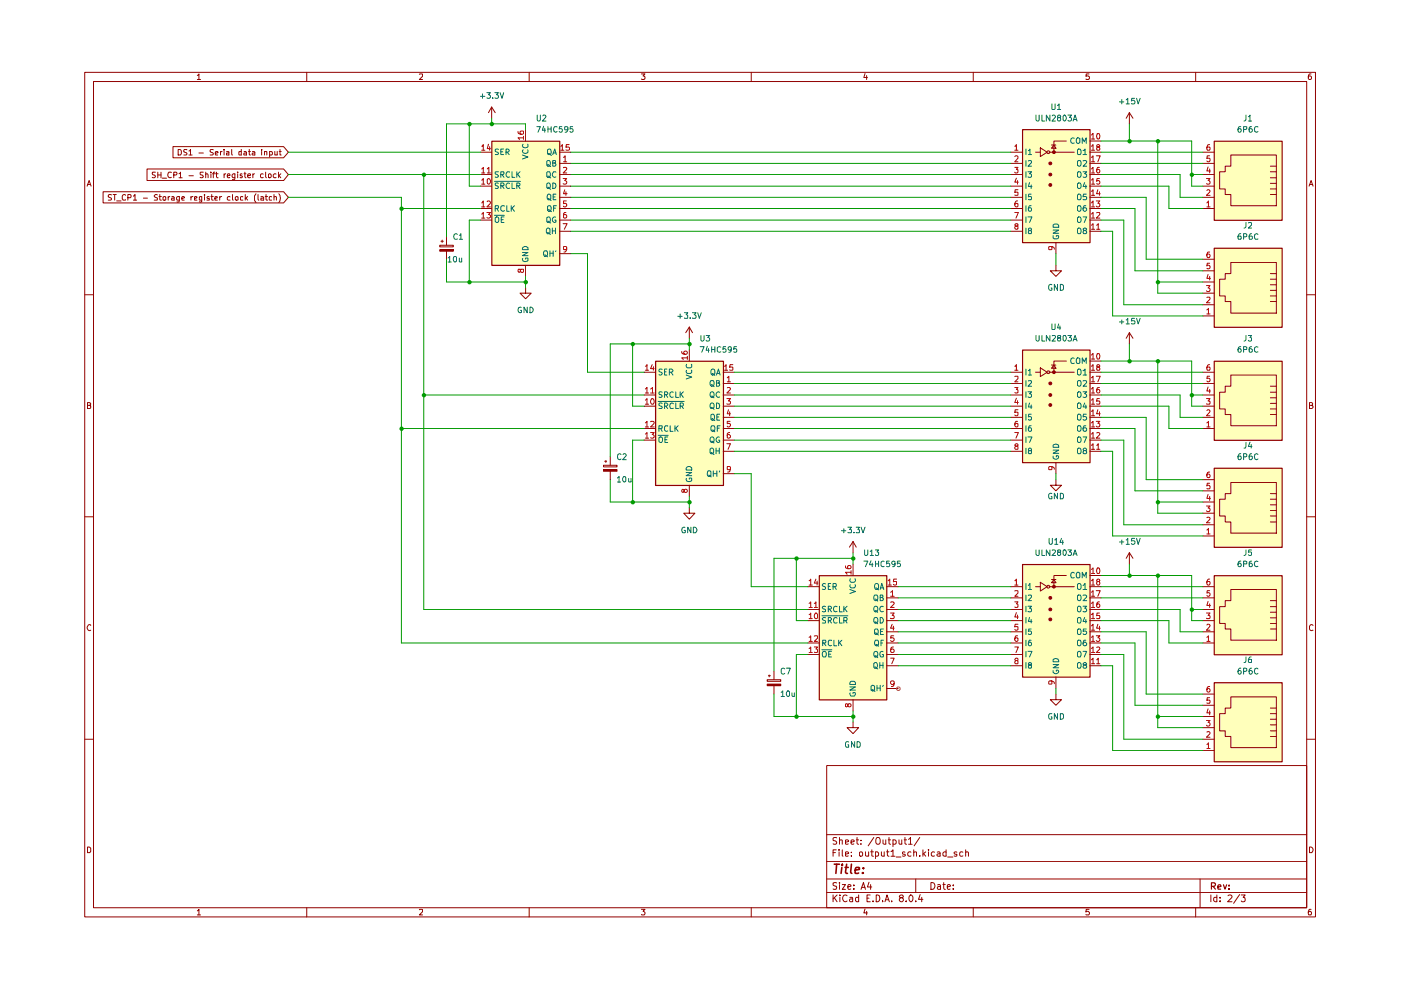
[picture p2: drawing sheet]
<svg xmlns="http://www.w3.org/2000/svg" width="297mm" height="210mm" viewBox="0 0 297 210" stroke-linecap="round" stroke-linejoin="round" font-family="sans-serif">
<g fill="none" stroke="#910000" stroke-width=".21">
<path d="M18 15.3h260.9v179.1h-260.9zM19.8 17.3h257.2v175.2h-257.2zM41.8 16l.4-.3v1.2M41.8 16.9h.7M65 15.3v2M88.9 15.8h.7v.4l-.7 .7h.7M112.2 15.3v2M136 15.7h.8l-.5 .4 .5 .3-.1 .4h-.7M159.3 15.3v2M183.4 15.6l-.3 .8h.8M183.7 16v.9M206.3 15.3v2"/>
<path d="M230.9 15.7h-.6l-.1 .5h.7v.6h-.7M253.5 15.3v2M278 15.7l-.4 .1-.2 .8a.35 .35 0 0 0 .3 .3 .35 .35 0 0 0 .4-.3v-.2a.35 .35 0 0 0-.4-.3 .35 .35 0 0 0-.3 .3M18.5 39.5l.4-1.2 .4 1.2M18.6 39.1h.5M277.6 39.5l.4-1.2 .4 1.2M277.7 39.1h.6M18 62.5h1.8M277 62.5h1.9M18.6 86l.5-.1v-.5h-.5v1.2h.5l.1-.1v-.5h-.2M277.6 86l.6-.1v-.5h-.6v1.2h.5l.3-.4-.3-.2M18 109.6h1.8"/>
<path d="M277 109.6h1.9M19.2 132.6v-.1a.54 .54 0 0 0-.6 .1 .54 .54 0 0 0-.1 .6l.2 .4h.5M278.4 132.6l-.1-.1a.42 .42 0 0 0-.7 .3l.1 .7 .3 .2 .4-.1M18 156.7h1.8M277 156.7h1.9M18.6 179.6h.3l.3 .2v.7l-.1 .3h-.5zM175.3 162.3h101.7v30.2h-101.7zM175.3 177h101.7M177.4 177.6h-.5l-.3 .1v.5l.7 .2 .1 .2-.3 .4-.5-.1M178 178.2l.2-.1 .4 .1v.8M178 177.6v1.4M179.3 178.6l.6-.2-.1-.2h-.5v.7h.5"/>
<path d="M180.4 178.6l.7-.2-.1-.2-.4-.1-.2 .1v.6l.2 .2 .4-.1M181.5 178.1h.5M181.7 177.6v1.2l.3 .2M182.6 178.9v.1M182.6 178.2h.1M185.3 177.6l-1.2 1.7M185.9 177.6h.4l.2 .2a1.02 1.02 0 0 1 0 1.1l-.2 .1a.46 .46 0 0 1-.6-.4zM187.2 178.1v.7l.3 .2 .3-.1M187.8 178.1v.9M188.3 178.1h.5M188.5 177.6v1.2l.3 .2M189.3 178.2l.5-.1 .2 .2-.1 .6h-.6"/>
<path d="M189.3 178.1v1.4M190.6 178.1v.7l.2 .2 .4-.1M191.2 178.1v.9M191.7 178.1h.5M191.9 177.6v1.2l.3 .2M192.6 178l.5-.4v1.4M192.6 179h.8M195 177.6l-1.2 1.7M277.6 179.6a.66 .66 0 0 1 .8 .4 .66 .66 0 0 1-.3 .8h-.5zM41.8 193.1l.4-.3v1.2M41.8 194h.7M65 192.5v1.9"/>
<path d="M88.9 192.9h.7v.4l-.7 .7h.7M112.2 192.5v1.9M136 192.8h.8l-.5 .4 .5 .3-.1 .4h-.7M159.3 192.5v1.9M175.3 189.2h101.7M175.3 186.4h101.7M175.3 182.6h101.7M176.6 189.8v1.4M176.6 180.8h.5M176.9 190.3l.6 .9M177.3 180.2h-.7v1.3M177.4 187.2h-.8v.4l.7 .3 .1 .2-.3 .5-.5-.1"/>
<path d="M177.5 189.8l-.9 .8M177.9 180.2v.1M177.9 180.6v.9M178 187.1v.1M178 187.6v1M178.1 189.8v.1M178.1 190.3v.9M178.6 187.6h.7l-.7 1h.7M178.6 180.2v1.3h.1M179.3 181.1l.6-.2-.1-.2h-.5v.8h.5M179.6 189.9a.68 .68 0 0 0-1 .4 .68 .68 0 0 0 .7 .9l.3-.2M179.8 188.1l.6-.2v-.3h-.5l-.1 .2v.7h.6"/>
<path d="M180.2 190.3h.5l.1 .9M180.5 181.5h.1M180.5 180.7v.1M180.8 190.6h-.5l-.2 .3 .2 .3 .5-.1M181 188.4v.2M181 187.6v.2M182 190.3h-.5l-.1 .2v.4l.2 .3 .4-.1M182 189.8v1.4M182.2 180.8l.3-.2 .3 .1 .1 .6a.42 .42 0 0 1-.7 .2zM182.6 188.6l.5-1.5 .4 1.5M182.7 188.1h.7M183.4 192.7l-.3 .9h.8"/>
<path d="M183.5 180.6v.8l.2 .1h.5M183.7 193.2v.8M183.8 190.4h.4M184.2 180.6v.9M184.2 187l-.3 1.1h.9M184.5 189.8h-.7v1.4h.7M184.6 187.6v1M184.6 180.6h.6M184.8 180.2v1.3h.4M185.1 191v.2M185.6 180.7l.4-.1 .3 .3-.1 .6h-.6M185.6 180.6v1.4"/>
<path d="M185.8 189.8h.3a.75 .75 0 0 1 .4 .8 .75 .75 0 0 1-.7 .6zM186.9 180.6v.8l.2 .1h.4M187.1 191v.2M187.5 180.6v.9M187.6 191.2l.5-1.4 .5 1.4M187.8 190.8h.6M188 180.6h.5M188.1 180.2v1.2l.4 .1M188.9 180.5l.4-.3v1.3M188.9 181.5h.9M189.1 191v.2M190 181.7h1"/>
<path d="M191 190.3h-.2l-.1-.3 .6-.2 .2 .2-.1 .3-.7 .3v.3l.3 .3h.3l.2-.3v-.3l-.2-.3M191.9 180.7h-.5v.3l.5 .1 .1 .3-.3 .1h-.3M192.1 191v.2M193.1 189.8a.75 .75 0 0 1 .5 .7 .75 .75 0 0 1-.5 .7 .92 .92 0 0 1 0-1.4zM193.1 180.7l-.4-.1-.2 .3v.6h.6M193.7 180.8l.3-.2 .3 .1v.8M193.7 180.2v1.3M194.2 191v.2M194.2 186.4v2.8M195 181.5h.1M195.1 189.7l-.4 1h1M195.4 190.3v.9"/>
<path d="M195.7 180.2v1.3M195.8 181l.5 .5M196.3 180.6l-.6 .5M196.9 180.2v.1M196.9 180.6v.9M197.4 187.1a.73 .73 0 0 1 .8 .7 .73 .73 0 0 1-.8 .8zM198.1 180.7l-.4-.1-.2 .3v.6h.6M198.7 180.7l.5-.1 .1 .2v.7M198.8 187.6h.5l.1 1M199.3 180.9l-.7 .3 .3 .3h.4M199.4 187.9l-.5 .1-.2 .2 .2 .4 .5-.1M199.9 187.6h.5"/>
<path d="M200.1 187.1v1.2l.3 .3M200.6 180.7a.45 .45 0 0 0-.7 .2l.1 .6h.6M200.6 180.2v1.3M200.8 188.1l.7-.2-.1-.3h-.4l-.2 .2 .1 .7h.5M200.9 181.7h1.1M202.1 188.4v.2M202.1 187.6v.2M202.9 180.7l-.4-.1-.2 .2 .1 .2 .5 .1v.4h-.6M204.1 180.7l-.4-.1-.2 .3 .1 .6h.5M204.7 180.8l.2-.2 .4 .2v.7M204.7 180.2v1.3M206.3 192.5v1.9"/>
<path d="M230.9 192.8h-.6l-.1 .6 .2-.2h.3l.3 .3-.1 .4h-.7M253.5 192.5v1.9M254.4 186.4v6.1M256.7 189.8v1.4M258 190.3h-.5l-.2 .6a.45 .45 0 0 0 .7 .2M258 189.8v1.4M258.7 191v.2M258.7 190.3v.1M260.4 189.9l.6-.1 .2 .4-.9 1h.9M262.8 189.7l-1.3 1.8M263.2 189.8h.8l-.4 .5h.3v.8l-.6 .1-.1-.2M278 192.8h-.4l-.2 .5 .1 .7h.5a.43 .43 0 0 0 0-.6 .43 .43 0 0 0-.5-.1l-.1 .2"/>
</g>
<path d="M256.9 187.9h.5a.45 .45 0 0 0 .2-.6l-.7-.1v1.3M257.2 187.9l.5 .6M258.2 188.1l.7-.2-.2-.3-.4 .1-.1 .7 .1 .1h.5M259.4 187.6l.3 .9 .4-.9M260.6 188.4v.1M260.6 187.7v.1" fill="none" stroke="#910000" stroke-width=".25"/>
<path d="M176.9 183.2h1.1M177.4 183.2l-.2 2M178.5 183.9l-.2 1.3M178.6 183.2v.3M179.2 183.9h.6M179.5 183.2l-.2 1.7 .4 .3M180.5 183.2l-.1 1.7 .2 .3M181.3 184.5l.9-.2v-.3l-.6-.1-.2 .3-.1 .9h.7M183 185l.1 .1h-.3l.2-.1-.1 .2M183.1 184v.2" fill="none" stroke="#910000" stroke-width=".34"/>
<g fill="#ffb">
<path d="M257.4 76.6h14.4v16.7h-14.4z"/>
<path d="M257.4 99.2h14.4v16.8h-14.4z"/>
<path d="M216.8 74.2h14.3v23.9h-14.3z"/>
<path d="M139 76.6h14.3v26.3h-14.3z"/>
<path d="M173.7 122h14.3v26.4h-14.3z"/>
<path d="M216.8 27.4h14.3v24h-14.3z"/>
<path d="M257.4 29.9h14.4v16.8h-14.4z"/>
<path d="M257.4 52.6h14.4v16.8h-14.4z"/>
<path d="M104.2 29.9h14.4v26.3h-14.4z"/>
<path d="M257.4 144.7h14.4v16.8h-14.4z"/>
<path d="M257.4 122h14.4v16.8h-14.4z"/>
<path d="M216.8 119.6h14.3v23.9h-14.3z"/>
</g>
<g fill="none" stroke="#910000" stroke-width=".21">
<path d="M222.1 78.7h.4v.4h-.4zM239.5 70.5l-.7 1.2M239.5 70.5v2.4M239.5 70.5l.7 1.2M255 78.9h2.4M261 79.5h9.6v10.8h-9.6v-2.4h-1.2v-1.2h-1.2v-3.5h1.2v-1.3h1.2zM222.5 85.6h.4v.5h-.4zM255 90.9h2.4M255 88.5h2.4M255 86.1h2.4M255 83.7h2.4M255 81.3h2.4"/>
<path d="M269.3 87.9h1.3M269.3 86.7h1.3M269.3 85.5h1.3M269.3 84.3h1.3M269.3 83.2h1.3M269.3 81.9h1.3M255 113.6h2.4M255 111.3h2.4M255 108.8h2.4M255 106.4h2.4M255 104.1h2.4M255 101.7h2.4"/>
<path d="M261 102.3h9.6v10.7h-9.6v-2.3h-1.2v-1.3h-1.2v-3.6h1.2v-1.1h1.2zM269.3 110.7h1.3M269.3 109.4h1.3M269.3 108.2h1.3M269.3 107h1.3M269.3 105.8h1.3M269.3 104.7h1.3"/>
</g>
<path d="M216.8 74.2h14.3v23.9h-14.3zM257.4 76.6h14.4v16.8h-14.4zM257.4 99.3h14.4v16.7h-14.4z" fill="none" stroke="#910000" stroke-width=".25"/>
<g fill="none" stroke="#b90000" stroke-width=".21">
<path d="M256.5 79.8h-.5l-.1 .5h.6v.6l-.5 .1-.1-.2M256.5 77.3h-.3a.93 .93 0 0 0-.2 1.2h.5l.1-.5-.1-.2h-.5l-.1 .2M255.8 84.5h.8l-.5 .5h.4v.7l-.7-.1M255.9 89.7l.3-.4v1.2M255.9 87.1l.4-.2 .3 .3-.8 1h.8M255.9 90.5h.7M256.1 82.1l-.2 .8h.7M256.5 82.6v.7M255.8 107.3h.8l-.5 .4 .4 .1v.6l-.5 .1-.2-.2M255.9 112.4l.3-.4v1.2M255.9 109.7h.4l.3 .3-.8 .8h.8M255.9 113.2h.7"/>
<path d="M256.1 104.8l-.2 .9h.7M256.5 102.5h-.5l-.1 .6 .1-.2 .5 .1v.6h-.6M256.5 100.1l-.5 .1-.1 .8a.35 .35 0 0 0 .3 .3 .35 .35 0 0 0 .4-.3l-.1-.4-.2-.1-.4 .3M256.5 105.3v.8"/>
</g>
<path d="M222.5 85.6h.4v.5h-.4z" fill="#910000"/>
<path d="M222.5 83.5h.4v.5h-.4z" fill="none" stroke="#910000" stroke-width=".21"/>
<path d="M222.5 83.5h.4v.5h-.4z" fill="#910000"/>
<path d="M222.5 81.1h.4v.4h-.4z" fill="none" stroke="#910000" stroke-width=".21"/>
<path d="M222.5 81.1h.4v.4h-.4z" fill="#910000"/>
<path d="M223.2 78.7h.5v.4h-.5z" fill="none" stroke="#910000" stroke-width=".21"/>
<path d="M223.2 78.7h.5v.4h-.5z" fill="#910000"/>
<g fill="none" stroke="#910000" stroke-width=".21">
<path d="M222.1 32h.4v.5h-.4zM222.5 39h.4v.4h-.4zM223.9 56.2v1.2h1.2l-1.2 1.2-1.2-1.2h1.2M111.4 61v1.2h1.2l-1.2 1.1-1.1-1.1h1.1M136.6 78.9h2.4M146.1 69.4v2.3M146.1 74.2v2.4M146.1 69.4l-.7 1.1M146.1 69.4l.7 1.1M153.3 78.9h2.4M214.3 78.9h2.5M219.6 78.9h1"/>
<path d="M220.6 78l1.4 .9-1.4 1zM222.4 78.9h5.4M222.9 77.4h1M223.4 77.4l.5 .7h-1zM226.1 76.6h-2.7v2.3M231.1 78.9h2.3M231.1 76.6h2.3M127.9 99.6h2.9v.3h-2.9zM127.9 98.7h2.9v.3h-2.9zM128.2 97.8h.4M128.5 97.6v.5M129.4 96.9v1.8"/>
<path d="M129.4 99.9v1.8M136.6 93.3h2.4M136.6 90.9h2.4M136.6 86.1h2.4M136.6 83.7h2.4M153.3 95.7h2.4M153.3 93.3h2.4M153.3 90.9h2.4M153.3 88.5h2.4M153.3 86.1h2.4M153.3 83.7h2.4M153.3 81.3h2.4"/>
<path d="M214.3 95.7h2.5M214.3 93.3h2.5M214.3 90.9h2.5M214.3 88.5h2.5M214.3 86.1h2.5M214.3 83.7h2.5M214.3 81.3h2.5M223.9 98.1v2.3M231.1 95.7h2.3M231.1 93.3h2.3M231.1 90.9h2.3M231.1 88.5h2.3"/>
<path d="M231.1 86.1h2.3M231.1 83.7h2.3M231.1 81.3h2.3M146.1 107.6v1.2h1.2l-1.2 1.3-1.1-1.3h1.1M146.1 102.9v2.4M153.3 100.4h2.4M180.9 114.8v2.4M180.9 119.6v2.4M180.9 114.8l-.8 1.2M180.9 114.8l.6 1.2M223.9 101.7v1.2h1.2l-1.2 1.2-1.2-1.2h1.2M171.3 131.6h2.4"/>
<path d="M171.3 129.2h2.4M171.3 136.3h2.4M171.3 138.8h2.4M171.3 124.4h2.4M188 126.8h2.4M188 131.6h2.4M188 129.2h2.4M188 136.3h2.4M188 138.8h2.4M188 124.4h2.4M188 134h2.4M162.7 145h2.8v.4h-2.8z"/>
<path d="M162.7 144.1h2.8v.4h-2.8zM162.9 143.3h.4M163.1 143.1v.4M164.1 142.3v1.8M164.1 145.4v1.8M180.9 153.1v1.2h1.1l-1.1 1.2-1.3-1.2h1.3M180.9 148.4v2.3M188 141.2h2.4M188 146h2.4"/>
</g>
<g fill="none" stroke="#006665" stroke-width=".21">
<path d="M140.4 78.3l-.5-.1-.2 .2v.4l.5 .1 .2 .3-.3 .3-.4-.1M140.9 78.8h.3M141.4 78.2h-.5v1.3h.5M141.9 78.9h.5l.3-.4-.3-.3h-.5v1.3M142.3 78.9l.4 .6M145.5 79.5l1.2 .4-1.2 .5M145.6 78.5a.45 .45 0 0 0 .1 .7h.7l.3-.2-.1-.5M145.6 77.2v.1a.46 .46 0 0 0 .1 .7h.7l.3-.2-.1-.6M150.8 78.4l.3-.2 .4 .2 .1 .7-.4 .4-.4-.2zM151 79.2l.6 .4M151.9 79.5l.4-1.3 .4 1.3M152 79.2h.6"/>
<path d="M217.5 78.2v1.3M218 78.6l.4-.4v1.3M218 79.5h.7M227.8 76l-.3-.1a.67 .67 0 0 0-.5 .5 .67 .67 0 0 0 .3 .7l.5-.1M228.4 75.9l.6 .1v.9l-.2 .2h-.4a.86 .86 0 0 1 0-1.2zM228.4 78.4l.6-.2a.86 .86 0 0 1 0 1.3l-.6-.2zM229.5 77.1v-1.2l.4 .8 .4-.8v1.2M229.6 78.6l.5-.4v1.3M229.6 79.5h.8M139.5 85.1h5.5M139.5 92.3h2.2M139.7 90.9l.7-.1v-.4l-.7-.1v1.2"/>
<path d="M139.7 92.8l.5-.2a.65 .65 0 0 1 .3 .7 .65 .65 0 0 1-.5 .5l-.3-.1zM140.1 90.9l.3 .6M140.4 85.5l-.5-.1-.2 .2v.4l.7 .3-.2 .3h-.5M140.4 83.2h-.7v.3l.7 .4-.3 .4-.4-.1M140.9 86.1h.4l.3-.2-.3-.5h-.4v1.2M140.9 83.7h.5l.2-.2-.1-.3-.6-.1v1.2M141 93.2h.4M141.2 86.1l.4 .5M141.2 83.7l.4 .6M141.6 90.4l-.5-.1-.2 .2v.7a.45 .45 0 0 0 .7 .2M141.6 92.6h-.6v1.2h.6M142.1 90.3v1.2h.6"/>
<path d="M142.8 85.6l-.3-.2a.67 .67 0 0 0-.5 .6 .67 .67 0 0 0 .3 .6l.5-.1M142.8 83.2l-.3-.1a.6 .6 0 0 0-.5 .6 .6 .6 0 0 0 .5 .6l.3-.1M143.1 90.3v1.2M143.3 85.4v1.2h.6M143.3 83.1v1.2h.6M143.3 90.8l.5 .7M143.8 90.3l-.7 .6M144.2 86.1h.5l.2-.1v-.4l-.2-.2h-.5v1.2M144.2 83.1v1.2M144.4 83.6l.5 .7M144.5 86.1l.4 .5M144.9 83.1l-.7 .6"/>
<path d="M145.6 99.2a.72 .72 0 0 1 1.1 0v.5h-1.2zM150.1 99.8h.5l.1 .2v.9l-.5 .1a.86 .86 0 0 1-.1-1.2zM150.6 95.2l.5-.2a.86 .86 0 0 1 0 1.2h-.4l-.1-.2zM150.6 83.2l.3-.1a.6 .6 0 0 1 .5 .6 .6 .6 0 0 1-.5 .6l-.3-.5zM150.6 85.6l.3-.2 .3 .1a.87 .87 0 0 1 0 1.1h-.5l-.1-.3zM150.6 92.8l.3-.2a.6 .6 0 0 1 .5 .6 .6 .6 0 0 1-.5 .6l-.3-.4zM150.7 80.7h.5a.77 .77 0 0 1-.1 1.2l-.4-.1a.87 .87 0 0 1 0-1.1zM150.7 88l.5-.2a.86 .86 0 0 1 0 1.3l-.5-.2zM150.7 95.9l.7 .5M150.8 81.5l.6 .5M150.8 84h.3l.3 .3M150.8 86.4l.6 .4"/>
<path d="M150.8 93.6h.3l.3 .3M150.9 88.7l.7 .5M150.9 90.3h.5a.77 .77 0 0 1-.2 1.2l-.3-.1a.87 .87 0 0 1 0-1.1zM151 91.2h.2l.4 .3M151.2 99.8v1.2M151.8 95v1.2M151.8 95.6h.7M151.9 81.2h.5l.1-.4-.6-.1v1.2l.6-.1 .1-.3-.3-.3M151.9 85.4a.66 .66 0 0 1 .7 .5 .66 .66 0 0 1-.3 .7h-.4zM152 88.4h.4M152 99.8v1.2M152.1 90.8h.4"/>
<path d="M152.5 92.7a.54 .54 0 0 0-.7 .6 .54 .54 0 0 0 .8 .4v-.4h-.3M152.5 95v1.2M152.6 83.2a.55 .55 0 0 0-.8 .5 .55 .55 0 0 0 .8 .5M152.6 87.8h-.6v1.3h.6M152.6 99.8l-.1 .3M152.7 90.3h-.6v1.2M217.5 80.7v1.2M217.5 83.1v1.2M217.5 85.4v1.2M217.5 87.8v1.3M217.5 90.3v1.2M217.5 92.6v1.2"/>
<path d="M217.5 95v1.2M217.9 83.1h.8l-.4 .4 .4 .2-.1 .5h-.7M217.9 92.6h.9l-.5 1.2M218 80.8l.6-.1 .1 .3-.8 .9h.8M218.3 85.4l-.3 .9h.8M218.3 95.5h-.2a.31 .31 0 0 1 .1-.4 .31 .31 0 0 1 .4 .1v.3l-.5 .1v.6h.5l.1-.2v-.2l-.2-.3M218.6 87.8h-.5l-.1 .6h.6v.6l-.4 .1-.2-.2M218.6 90.3l-.4 .1-.2 .8a.35 .35 0 0 0 .4 .3 .35 .35 0 0 0 .3-.3v-.3a.35 .35 0 0 0-.3-.2 .35 .35 0 0 0-.4 .2M218.6 85.9v.7M223.3 96.7v.4a.67 .67 0 0 0 .7 .3 .67 .67 0 0 0 .5-.5l-.2-.3h-.3v.3M223.3 95.4h1.2l-1.2 .7h1.2M223.3 94.4a.66 .66 0 0 1 .7-.2 .66 .66 0 0 1 .5 .6h-1.2z"/>
<path d="M228.4 95.2l.6-.2a.86 .86 0 0 1 0 1.2h-.4l-.2-.2zM228.4 92.8l.6-.2a.65 .65 0 0 1 .2 .7 .65 .65 0 0 1-.5 .5l-.3-.1zM228.4 90.4l.2-.1h.4a.86 .86 0 0 1 0 1.2l-.6-.2zM228.4 88l.6-.2a.86 .86 0 0 1 0 1.3l-.6-.2zM228.4 85.6l.6-.2a.86 .86 0 0 1 0 1.2h-.4l-.2-.1zM228.4 83.2l.6-.1a.65 .65 0 0 1 .2 .7 .65 .65 0 0 1-.5 .5l-.3-.2zM228.4 80.9l.2-.2h.4a.86 .86 0 0 1 0 1.2l-.6-.2zM229.6 92.6h.8l-.5 1.2M229.6 83.1h.8l-.4 .4 .4 .2-.1 .5h-.7M229.6 80.8l.6-.1 .2 .2-.1 .3-.7 .7h.8M229.9 95.5l-.3-.2 .3-.3h.2l.3 .3-.2 .2h-.3l-.3 .3 .2 .4h.4l.2-.2v-.2l-.3-.3M230 85.4l-.4 .9h.8"/>
<path d="M230.2 90.3h-.3l-.2 .2v.9a.42 .42 0 0 0 .6-.1 .42 .42 0 0 0 0-.5l-.4-.1-.3 .2M230.2 85.9v.7M230.3 87.8h-.6l-.1 .6h.7l.1 .4-.3 .3h-.3l-.2-.2M145.5 100.2h1.2l-1.2 .7h1.2M145.6 101.4l-.1 .1a.66 .66 0 0 0 .4 .6 .66 .66 0 0 0 .8-.2l-.1-.5h-.5v.2M150.2 100.8l.6 .3M151.2 100.4h.8M174.3 130.6h5.5M174.3 137.8h2.1M174.4 136.3h.6v-.6h-.6v1.2M174.4 138.3l.3-.2 .4 .2 .1 .6-.2 .4h-.5l-.2-.4zM174.7 136.3l.4 .6"/>
<path d="M175 131l-.4-.1-.3 .3 .1 .2 .6 .3v.3l-.7 .1M175 128.6l-.4-.1-.3 .3 .3 .3 .4 .2v.3h-.7M175 123.8l-.4-.1-.3 .3 .2 .3 .5 .2v.3l-.1 .2-.6-.1M175.6 131.6h.4l.3-.4-.3-.3h-.4v1.2M175.6 129.1h.5l.2-.1-.1-.4-.6-.1v1.2M175.6 124.3h.4M175.7 138.7h.4M175.9 131.6l.4 .5M175.9 129.1l.4 .6M176.1 123.7h-.5v1.3h.5M176.3 135.8l-.5-.1-.2 .3v.7a.45 .45 0 0 0 .7 .1M176.3 138.1h-.6v1.2h.6"/>
<path d="M176.6 124.4l.7-.1v-.4l-.2-.2h-.5v1.3M176.8 135.7v1.2h.6M177 124.4l.3 .6M177.5 131.1l-.3-.2a.67 .67 0 0 0-.5 .5 .67 .67 0 0 0 .3 .7l.5-.1M177.5 128.6l-.3-.1a.6 .6 0 0 0-.5 .6 .6 .6 0 0 0 .5 .6l.3-.1M177.8 135.7v1.2M178 130.9v1.2h.6M178 128.5v1.2h.6M178 136.2l.5 .7M178.5 135.7l-.7 .7M178.9 131.6h.5l.2-.2v-.3l-.2-.2h-.5v1.2M178.9 128.5v1.2"/>
<path d="M179.1 129l.5 .7M179.3 131.6l.3 .5M179.6 128.5l-.7 .7M180.2 125l1.2 .4-1.2 .4M180.3 124a.45 .45 0 0 0 .1 .6h.7a.45 .45 0 0 0 .2-.6M180.3 122.7v.1a.45 .45 0 0 0 .1 .7h.7a.52 .52 0 0 0 .2-.8M185.3 131.1l.3-.2 .3 .1a.87 .87 0 0 1 0 1.1h-.5l-.1-.3zM185.3 138.3l.3-.2 .4 .2 .1 .6-.2 .4h-.5l-.1-.4zM185.4 126.2h.5a.77 .77 0 0 1-.1 1.2l-.4-.1a.87 .87 0 0 1 0-1.1zM185.4 128.6l.2-.1a.6 .6 0 0 1 .5 .6 .6 .6 0 0 1-.5 .6l-.3-.4zM185.5 127l.6 .4M185.5 129.5h.3l.3 .3"/>
<path d="M185.5 131.8l.6 .5M185.5 139h.3l.3 .5M185.6 123.8l.3-.1 .4 .4-.1 .7-.3 .2-.3-.1-.2-.3zM185.6 134.2l.7 .4M185.6 133.4h.4a.86 .86 0 0 1-.1 1.1l-.5-.1v-.9zM185.6 135.7h.5l.2 .5-.1 .6-.3 .1-.3-.1-.2-.3zM185.7 124.6l.6 .5M185.7 136.7h.2l.4 .3M186.6 126.7h.5v-.5h-.5v1.2h.4l.3-.5-.3-.2M186.6 125l.4-1.3 .4 1.3M186.6 130.9a.66 .66 0 0 1 .7 .4 .66 .66 0 0 1-.3 .8h-.4zM186.7 124.6h.6"/>
<path d="M186.7 133.9h.4M186.8 136.3h.3M187.2 138.2l-.1-.1a.66 .66 0 0 0-.6 .5 .66 .66 0 0 0 .3 .7l.5-.1v-.4h-.3M187.3 128.6l-.3-.1a.6 .6 0 0 0-.5 .6 .6 .6 0 0 0 .5 .6l.3-.1M187.3 133.4h-.6v1.1h.6M187.3 135.7h-.5v1.2M180.2 145.6h1.2l-1.2 .7h1.2M180.3 146.9l-.1 .3 .2 .4 .8-.1 .2-.3-.1-.4h-.4v.3M180.3 144.6l.1-.1h.7l.3 .3v.3h-1.2zM184.7 145.5l.2-.2 .5 .2v.8l-.2 .2-.5-.2zM184.8 146.2h.3l.4 .4M185.3 140.6l.5-.1a.86 .86 0 0 1 .1 1.2h-.5l-.1-.2z"/>
<path d="M185.4 141.4l.7 .4M185.9 145.3v1.2M185.9 145.9h.7M186.5 140.5v1.2M186.5 141.1h.7M186.6 145.3v1.2M187.2 140.5v1.2M187.3 145.3l-.2 .3"/>
</g>
<g fill="none" stroke="#b90000" stroke-width=".21">
<path d="M136.8 77.7l.4-.4v1.2M136.8 78.5h.7M138.3 77.3l-.4 .9h.8M138.5 77.7v.8M144.5 74.5l.1 .4 .9 .2a.35 .35 0 0 0 .2-.3 .35 .35 0 0 0-.2-.4h-.3l-.2 .3 .2 .4M145.7 75.9h-1.2l.4 .3M145.7 75.5v.7M153.6 77.7l.3-.4v1.2M153.6 78.5h.7M155.4 77.3h-.6l-.1 .6 .6-.1 .1 .6h-.7M215.2 77.7h.1l.2-.4v1.2M215.2 79.9h.6v.4l-.6 .7h.6"/>
<path d="M215.2 78.5h.6M231.4 75.3l.3-.4v1.2M231.4 77.7l.3-.4v1.2M231.4 78.5h.7M231.4 76.1h.7M232.4 79.8h.9l-.5 1.2M232.6 75l.3-.1a.86 .86 0 0 1 .1 1.2l-.4-.1zM232.8 77.8h-.2a.31 .31 0 0 1 .1-.4 .31 .31 0 0 1 .4 .1v.3l-.5 .1v.6h.5l.1-.4-.3-.3M136.8 84.9l.4-.4v1.2M136.8 82.5l.4-.4v1.2M136.8 89.7l.4-.4v1.2M136.8 92l.4-.3v1.2"/>
<path d="M136.8 92.9h.7M136.8 90.5h.7M136.8 85.7h.7M136.8 83.3h.7M137.9 82.5l.5-.4v1.2M137.9 89.4l.6-.1 .2 .2-.1 .3-.7 .7h.8M137.9 91.7h.8l-.4 .4 .4 .3-.1 .4h-.7M137.9 83.3h.8M138.1 84.6h.1a.6 .6 0 0 1 .6 .4 .6 .6 0 0 1-.3 .7h-.3a.78 .78 0 0 1-.1-1.1zM154.1 84.5h.8l-.5 .5 .5 .2v.3l-.2 .2-.6-.1M154.1 94.1h.8l-.5 1.2M154.2 80.1l.3-.3v1.2"/>
<path d="M154.2 82.2l.4-.1 .3 .4-.8 .8h.8M154.2 81h.7M154.4 86.9l-.2 .8h.7M154.7 91.7l-.5 .3v.8h.6l.1-.4-.3-.3h-.2l-.2 .3M154.7 87.3v.9M154.8 89.3h-.6v.5h.6l.1 .5-.3 .2-.4-.1M154.9 99.4l-.2 .2-.5-.1v-.5l.5-.1a.88 .88 0 0 1-.2 1.2h-.2M215.2 82.1h.6l-.3 .5 .3 .1v.5h-.6M215.2 91.7h.7l-.5 1.2M215.4 94.6l-.2-.3 .2-.2h.3l.1 .4-.4 .1-.2 .2 .1 .5 .5-.1v-.4l-.1-.2M215.5 84.4l-.3 1h.7M215.7 89.3l-.4 .1a.82 .82 0 0 0 .1 1.1l.4-.1v-.6h-.4l-.2 .2"/>
<path d="M215.7 84.9v.8M215.8 86.9h-.6v.6l.5-.1 .1 .6-.1 .2h-.4l-.1-.2M222.9 98.9l.1 .2v.4l-.6 .1-.1-.5 .2-.2 .9 .2 .1 .4M231.4 94.4l.3-.3v1.2M231.4 92l.3-.3v1.2M231.4 89.7l.3-.4v1.2M231.4 87.2l.3-.3v1.3M231.4 84.9l.3-.4v1.2M231.4 82.5l.3-.4v1.2M231.4 80.1l.3-.3v1.2M231.4 95.3h.7M231.4 92.9h.7"/>
<path d="M231.4 90.5h.7M231.4 88.2h.7M231.4 85.7h.7M231.4 83.3h.7M231.4 81h.7M232.4 89.3h.8l-.4 .5h.3v.6l-.5 .1-.2-.1M232.5 94.4l.3-.3v1.2M232.5 91.8l.4-.1 .3 .3-.8 .9h.8M232.5 95.3h.7M232.8 86.9l-.3 .8h.8M233.1 84.5h-.5l-.1 .6 .6-.1v.7l-.6-.1M233.1 82.1l-.4 .1-.2 .9a.35 .35 0 0 0 .3 .2 .35 .35 0 0 0 .4-.2l-.1-.5h-.2l-.4 .2"/>
<path d="M233.1 87.3v.9M145 104a.35 .35 0 0 1 .6-.2 .35 .35 0 0 1 0 .6 .35 .35 0 0 1-.6-.2l-.2-.5a.35 .35 0 0 0-.3 .4 .35 .35 0 0 0 .3 .3l.2-.2M179.3 120v.4l.9 .2a.35 .35 0 0 0 .2-.4 .35 .35 0 0 0-.2-.3l-.4 .1-.1 .2 .2 .4M171.5 130.3l.4-.3v1.2M171.5 127.9l.4-.3v1.2M171.5 135.1l.4-.3v1.2M171.5 137.5l.4-.3v1.2M171.5 123.1l.4-.3v1.3M171.5 131.2h.7M171.5 128.8h.7M171.5 136h.7M171.5 138.4h.7"/>
<path d="M171.5 124.1h.7M172.6 127.9l.4-.3v1.2M172.6 134.9h.7v.4l-.7 .7h.7M172.6 137.2h.7l-.3 .4 .3 .2v.5h-.7M172.6 128.8h.7M172.8 130.1l.3-.1 .2 .2v.8l-.1 .2h-.4l-.2-.5zM173 122.8l-.4 .8h.8M173.2 123.2v.9M180.4 121.3h-1.1l.3 .5M180.4 121v.8M188.3 123.1l.4-.3v1.3M188.3 124.1h.7"/>
<path d="M188.8 125.6l.4-.4v1.2M188.8 127.7l.5-.1 .3 .3-.8 .9h.8M188.8 130h.8l-.4 .5 .4 .2v.3l-.2 .2-.6-.1M188.8 139.5h.8l-.5 1.2M188.8 126.4h.8M189.2 132.3l-.4 .9h.8M189.4 137.2l-.4 .1-.2 .8 .3 .3 .4-.1 .1-.4-.3-.3h-.2l-.3 .3M189.4 132.8v.8M189.5 134.8h-.6l-.1 .5h.7l.1 .4-.3 .3h-.3l-.2-.2M190.1 122.8h-.6l-.1 .6 .6-.1 .1 .6-.2 .2h-.3l-.2-.2M179.8 149.5a.35 .35 0 0 1 .5-.3 .35 .35 0 0 1 0 .6 .35 .35 0 0 1-.5-.2l-.1-.3h-.4v.5l.2 .1 .3-.3M189.6 144.9l-.3 .2h-.2l-.3-.2v-.4l.2-.1h.4a.94 .94 0 0 1 0 1.1l-.4 .1"/>
</g>
<path d="M127.9 99.8h2.9M162.7 145.2h2.8" fill="none" stroke="#910000" stroke-width=".34"/>
<path d="M216.8 27.5h14.3v23.9h-14.3zM139 76.6h14.4v26.3h-14.4zM173.7 122.1h14.3v26.3h-14.3z" fill="none" stroke="#910000" stroke-width=".25"/>
<path d="M222.5 39h.4v.4h-.4z" fill="#910000"/>
<path d="M222.5 36.8h.4v.4h-.4z" fill="none" stroke="#910000" stroke-width=".21"/>
<path d="M222.5 36.8h.4v.4h-.4z" fill="#910000"/>
<path d="M222.5 34.4h.4v.5h-.4z" fill="none" stroke="#910000" stroke-width=".21"/>
<path d="M222.5 34.4h.4v.5h-.4z" fill="#910000"/>
<path d="M223.2 32h.5v.5h-.5z" fill="none" stroke="#910000" stroke-width=".21"/>
<path d="M223.2 32h.5v.5h-.5z" fill="#910000"/>
<g fill="none" stroke="#910000" stroke-width=".21">
<path d="M31.2 35.8h28.9l1 1.2-1 1.3h-28.9zM32.9 36.5h-.5a.47 .47 0 0 0 0 .5 .47 .47 0 0 0 .5 .2v.4h-.6M33.5 36.5v1.2M33.5 37.1h.6M34.1 36.5v1.2M34.4 37.8h.9M36.3 36.6l-.5-.1a.61 .61 0 0 0-.2 .8 .61 .61 0 0 0 .7 .3M36.7 31.1h23.4l1 1.2-1 1.2h-23.4zM36.8 37.1h.6l.1-.4-.1-.2h-.6v1.2M37.8 31.7l.5 .1 .2 .2v.6l-.2 .3h-.5zM37.9 36.8l.4-.3v1.2M37.9 37.7h.7"/>
<path d="M39.6 31.8l-.5-.1-.1 .1v.4l.6 .3-.1 .4h-.5M40.1 32l.3-.3v1.2M40.1 32.9h.6M40.1 37.3h.9M42.2 32.4h.9M43.1 36.5l-.7 .1v.3l.7 .5-.2 .3-.5-.1M43.6 37l.2-.2 .2 .1 .1 .8M43.6 36.5v1.2M44.7 36.5v.1M44.7 36.8v.9M45.1 36.8h.5M45.2 31.8l-.5-.1-.2 .1v.4l.7 .3-.1 .4h-.6"/>
<path d="M45.6 36.5h-.3l-.1 .2v1M45.6 32.5l.6-.1-.1-.3-.5 .2v.4l.1 .2h.5M45.7 36.8h.5M45.9 36.5v1l.3 .2M46.8 32.1v.8M47.1 32.1l-.3 .3M47.5 31.7v.1M47.5 32.1v.8M47.5 36.8v.9M47.9 36.8l-.4 .3M48 32.2h.5v.7h-.5v-.4l.5-.1M48.2 37.3l.6-.1-.2-.4-.3 .1-.1 .6 .2 .2 .3-.1"/>
<path d="M49.1 31.7v1l.2 .2M49.8 36.8v1.1l-.3 .2-.2-.1M49.8 36.9l-.3-.1-.3 .3 .1 .5h.5M50.4 36.5v.1M50.4 36.8v.9M51.2 31.7v1.2h-.5l-.1-.7h.6M51.3 36.9l-.2-.1-.2 .3 .5 .4-.2 .2-.3-.1M51.7 32.2l.4-.1 .2 .2v.6h-.6v-.3l.1-.2h.5M51.7 36.8h.5M51.9 36.5v1l.3 .2M52.5 37.3l.6-.1v-.3a.36 .36 0 0 0-.6 .2l.1 .5h.5M52.7 32.1h.4"/>
<path d="M52.8 31.7v1l.3 .2M53.5 32.2l.4-.1 .1 .2v.6h-.5l-.1-.3 .6-.2M53.6 36.8v.9M53.9 36.8l-.3 .3M55.5 31.7v.1M55.5 32.1v.8M55.8 36.9h-.5l-.1 .5a.36 .36 0 0 0 .6 .2M56.1 32.2h.5v.7M56.1 32.1v.8M56.3 36.5v1l.2 .2M56.9 37l.2-.2 .3 .1v.7h-.5zM57.2 32.2l.3-.1 .3 .3v.3l-.2 .2h-.4"/>
<path d="M57.2 32.1v1.2M58.3 32.1v.8l.5-.1M58.5 36.9l-.3-.1-.3 .3 .1 .5h.5M58.8 32.1v.8M59 36.5v1.2M59.2 32.1h.4M59.2 37.3l.3 .4M59.4 31.7v1.2h.2M59.5 36.8l-.5 .6M101.9 32.3h2.3M101.9 39.5h2.3M101.9 37h2.3"/>
<path d="M104.2 22.7l-.6 1.2M104.2 22.7v2.4M104.2 22.7l.8 1.2M111.4 27.4v2.5M118.6 32.3h2.4M118.6 39.5h2.4M118.6 37h2.4M118.6 34.6h2.4M214.3 32.3h2.5M214.3 39.5h2.5M214.3 37h2.5M214.3 34.6h2.5"/>
<path d="M219.6 32.3h1M220.6 31.3l1.4 1-1.4 .9zM222.4 32.3h5.4M222.9 30.7h1M223.4 30.7l.5 .7h-1zM226.1 29.9h-2.7v2.4M231.1 32.3h2.3M231.1 29.9h2.3M231.1 39.5h2.3M231.1 37h2.3M231.1 34.6h2.3M239.5 23.9l-.7 1.2"/>
<path d="M239.5 23.9v2.4M239.5 23.9l.7 1.2M255 32.3h2.4M255 39.5h2.4M255 37h2.4M255 34.6h2.4M261 32.9h9.6v10.7h-9.6v-2.4h-1.2v-1.1h-1.2v-3.7h1.2v-1.2h1.2zM269.3 38.9h1.3M269.3 37.7h1.3M269.3 36.4h1.3M269.3 35.2h1.3M21.9 40.7h38.2l1 1.1-1 1.2h-38.2z"/>
<path d="M23.6 41.3l-.5-.1-.1 .2v.4l.6 .3-.1 .3h-.5M24 41.2h.7M24.3 41.2v1.2M24.7 42.6h1M26.6 41.4l-.3-.2-.4 .4v.6l.2 .2 .5-.1M27.1 41.9h.5l.2-.1v-.4l-.2-.2h-.5v1.2M28.3 41.6l.3-.4v1.2M28.3 42.4h.7M30.4 42h.9M33.4 41.3l-.5-.1-.2 .3 .1 .3 .6 .2v.3l-.7 .1M33.7 41.7h.5M33.9 41.2v1.1l.1 .1h.2"/>
<path d="M34.6 41.8h.6l-.1 .6-.5-.1zM35.7 41.7v.7M36 41.7l-.3 .2M36.4 41.8l.4-.1 .1 .1v.6h-.5l-.1-.2 .6-.3M38 41.7v.9l-.2 .3-.3-.1M38 41.8l-.3-.1-.3 .2 .1 .5h.5M38.5 42.1l.6-.2-.1-.2-.5 .1v.5l.1 .1h.4M40.5 41.7v.7M40.9 41.7l-.4 .2M41.2 42.1l.6-.2v-.1h-.6v.6h.6M42.8 41.7v1.1h-.5M42.8 41.8h-.5v.5l.5 .1"/>
<path d="M43.4 41.2v.2M43.4 41.7v.7M44.4 41.8l-.4-.1-.1 .1 .1 .3h.4v.3h-.5M44.7 41.7h.5M44.9 41.2v1.1l.1 .1h.2M45.6 42.1l.5-.2v-.1h-.5v.6h.5M46.6 41.7v.7M47 41.7l-.4 .2M48.8 41.8l-.4-.1-.2 .2v.4l.2 .1h.4M49.3 41.2v1.1l.2 .1M50 41.8h.5l-.1 .6h-.4zM51.5 41.8h-.5v.5l.5 .1"/>
<path d="M52 41.2v1.2M52.2 42l.3 .4M52.5 41.7l-.5 .4M54.3 41.1l-.4 .5v.8l.4 .5M54.7 41.2v1.1l.2 .1M55.3 41.8l.3-.1 .3 .1v.6h-.6v-.3l.6-.2M56.2 41.7h.5M56.4 41.2v1.1l.1 .1h.2M57.6 41.8h-.5v.5l.5 .1M58.1 41.8h.5v.6M58.1 41.2v1.2M59.1 41.1a1.44 1.44 0 0 1 0 1.8"/>
<path d="M93.2 52.9h2.9v.4h-2.9zM93.2 52h2.9v.3h-2.9zM93.5 51.2h.5M93.7 50.9v.5M94.7 50.2v1.8M94.7 53.3v1.7M101.9 46.7h2.3M101.9 44.2h2.3M111.4 56.2v2.4M118.6 49h2.4M118.6 46.7h2.4M118.6 44.2h2.4"/>
<path d="M118.6 41.8h2.4M118.6 53.8h2.4M214.3 49h2.5M214.3 46.7h2.5M214.3 44.2h2.5M214.3 41.8h2.5M223.9 51.4v2.4M231.1 49h2.3M231.1 46.7h2.3M231.1 44.2h2.3M231.1 41.8h2.3M255 44.2h2.4"/>
<path d="M255 41.8h2.4M255 59.8h2.4M255 57.4h2.4M255 55h2.4M261 55.6h9.6v10.8h-9.6v-2.5h-1.2v-1.1h-1.2v-3.6h1.2v-1.2h1.2zM269.3 41.2h1.3M269.3 40.1h1.3M269.3 59.2h1.3M269.3 58h1.3M255 67h2.4M255 64.6h2.4M255 62.2h2.4"/>
<path d="M269.3 63.9h1.3M269.3 62.8h1.3M269.3 61.6h1.3M269.3 60.4h1.3M222.1 124.2h.4v.4h-.4zM222.5 131.1h.4v.5h-.4zM255 136.3h2.4M255 134h2.4M255 131.6h2.4M255 129.2h2.4M255 126.8h2.4M255 124.4h2.4"/>
<path d="M261 125h9.6v10.7h-9.6v-2.3h-1.2v-1.2h-1.2v-3.6h1.2v-1.2h1.2zM269.3 133.4h1.3M269.3 132.2h1.3M269.3 131h1.3M269.3 129.8h1.3M269.3 128.6h1.3M269.3 127.4h1.3M223.9 147.2v1.2h1.2l-1.2 1.1-1.2-1.1h1.2M255 159.1h2.4M255 156.7h2.4M255 154.3h2.4M255 151.9h2.4"/>
<path d="M255 149.5h2.4M255 147.2h2.4M261 147.8h9.6v10.7h-9.6v-2.4h-1.2v-1.1h-1.2v-3.7h1.2v-1.2h1.2zM269.3 156.1h1.3M269.3 155h1.3M269.3 153.7h1.3M269.3 152.5h1.3M269.3 151.3h1.3M269.3 150.1h1.3"/>
</g>
<g fill="none" stroke="#006665" stroke-width=".21">
<path d="M104.8 38.5h5.5M105.7 38.9h-.7v.3l.7 .4-.3 .4-.4-.1M105.7 36.4l-.7 .1v.3l.7 .5-.3 .3-.4-.1M105.7 31.7l-.5-.1-.2 .2v.3l.7 .3-.2 .4h-.5M106.2 39.4h.6v-.5l-.6-.1v1.2M106.2 37l.6-.1v-.5h-.6v1.2M106.2 32.2h.4M106.4 39.4l.5 .6M106.4 37l.5 .6M106.8 31.6h-.6v1.2h.6M107.3 32.3h.4l.3-.3-.3-.4h-.4v1.2M107.5 32.3l.5 .5"/>
<path d="M108 38.9a.55 .55 0 0 0-.7 .5 .55 .55 0 0 0 .7 .5M108 36.5l-.5-.1a.61 .61 0 0 0-.2 .8 .61 .61 0 0 0 .7 .3M108.6 38.8v1.2h.5M108.6 36.4v1.2h.5M109.6 39.4h.5l.2-.2-.1-.3-.6-.1v1.2M109.6 36.4v1.2M109.7 36.9l.6 .7M109.8 39.4l.5 .6M110.3 36.4l-.7 .7M110.8 32.9l1.1 .4-1.1 .4M110.9 31.8l-.1 .2a.67 .67 0 0 0 .5 .5 .67 .67 0 0 0 .6-.2v-.5M110.9 30.6l-.1 .2a.67 .67 0 0 0 .5 .5 .67 .67 0 0 0 .6-.2v-.5"/>
<path d="M115.9 34.2l.2-.1h.4a.86 .86 0 0 1-.1 1.1l-.5-.1zM115.9 36.6l.2-.2h.4a.86 .86 0 0 1-.1 1.2l-.5-.2zM115.9 39l.5-.2a.65 .65 0 0 1 .3 .7 .65 .65 0 0 1-.5 .5l-.3-.2zM116.1 34.9l.7 .4M116.1 31.8l.5-.2a.86 .86 0 0 1 .1 1.2h-.4l-.2-.2zM116.1 37.4h.2l.5 .3M116.1 39.7h.2l.5 .4M116.3 32.5l.6 .4M117.2 34.6h.5l.1-.5h-.6v1.1h.6l.1-.4-.3-.2M117.2 32.8l.4-1.2 .4 1.2M117.2 38.8l.6 .2 .1 .3-.1 .5-.4 .2h-.2zM117.3 32.4h.6"/>
<path d="M117.9 36.5l-.5-.1a.61 .61 0 0 0-.3 .8 .61 .61 0 0 0 .8 .3M217.5 31.6v1.2M217.5 34.1v1.1M217.5 36.4v1.2M217.5 38.8v1.2M217.9 36.4h.8l-.4 .4 .4 .3-.1 .4h-.7M218 31.9l.4-.3v1.2M218 34.1h.6l.1 .3-.8 .8h.8M218 32.8h.7M218.3 38.7l-.3 .9h.8M218.6 39.2v.8M227.8 29.3l-.3-.1a.6 .6 0 0 0-.5 .6 .6 .6 0 0 0 .5 .6l.3-.1"/>
<path d="M228.4 29.2l.6 .2v.8l-.6 .2a.78 .78 0 0 1 0-1.2zM228.4 39l.6-.2a.65 .65 0 0 1 .2 .7 .65 .65 0 0 1-.5 .5l-.3-.2zM228.4 36.6l.2-.2h.4a.86 .86 0 0 1 0 1.2l-.6-.2zM228.4 34.2l.2-.1h.4a.86 .86 0 0 1 0 1.1l-.6-.1zM228.4 31.8l.6-.2a.86 .86 0 0 1 0 1.2h-.4l-.2-.2zM229.5 30.4v-1.2l.4 .9 .4-.9v1.2M229.6 36.4h.8l-.4 .4 .4 .3-.1 .4h-.7M229.6 34.1h.6l.2 .1-.1 .4-.7 .6h.8M229.6 31.9l.5-.3v1.2M229.6 32.8h.8M230 38.7l-.4 .9h.8M230.2 39.2v.8"/>
<path d="M104.8 45.6h2.1M105 44.2l.7-.1v-.4l-.7-.1v1.2M105 46.2l.5-.2a.65 .65 0 0 1 .3 .7 .65 .65 0 0 1-.5 .5l-.3-.2zM105.3 44.2l.4 .6M106.3 46.6h.4M106.9 46h-.6v1.2h.6M106.9 43.7l-.5-.1-.2 .3 .1 .7 .3 .2 .3-.2M107.5 43.6v1.2h.5M108.4 43.6v1.2M108.6 44.1l.5 .7M109.1 43.6l-.7 .7M110.8 53.5h1.1l-1.1 .7h1.1"/>
<path d="M110.8 54.8v.1a.66 .66 0 0 0 .4 .6 .66 .66 0 0 0 .7-.3v-.5h-.5v.3M110.8 52.5l.5-.2h.4l.2 .2v.4h-1.1zM115.4 53.2h.5a.77 .77 0 0 1-.1 1.2h-.3a.86 .86 0 0 1-.1-1.2zM115.5 54l.6 .5M115.9 46.2l.5-.2a.65 .65 0 0 1 .3 .7 .65 .65 0 0 1-.5 .5l-.3-.2zM115.9 48.5l.2-.1 .5 .1v.9l-.2 .1h-.3a.74 .74 0 0 1-.2-1zM116.1 41.3l.2-.1 .5 .1v.9l-.2 .1h-.3a.74 .74 0 0 1-.2-1zM116.1 43.8l.2-.2h.4a.86 .86 0 0 1-.1 1.2l-.5-.2zM116.1 46.9h.2l.5 .4M116.1 49.3l.6 .4M116.3 42.1l.6 .4M116.3 44.5l.6 .4"/>
<path d="M116.6 53.2v1.2M116.6 53.7h.7M117.1 48.4v1.1M117.1 49h.7M117.3 41.8h.4M117.3 53.2v1.2M117.4 44.1h.4M117.8 46.1a.54 .54 0 0 0-.7 .5 .54 .54 0 0 0 .8 .5v-.4h-.3M117.8 48.4v1.1M117.9 41.2h-.6v1.1h.6M117.9 53.2l-.1 .2M118 43.6h-.6v1.2"/>
<path d="M217.5 41.2v1.1M217.5 43.6v1.2M217.5 46v1.2M217.5 48.4v1.1M217.9 46h.9l-.5 1.2M218.3 48.9l-.3-.3a.35 .35 0 0 1 .4-.3 .35 .35 0 0 1 .3 .3l-.1 .2a.51 .51 0 0 0-.5 .2 .51 .51 0 0 0 0 .5h.5l.1-.1v-.3l-.2-.2M218.6 41.2h-.5l-.1 .6 .6-.1v.6h-.6M218.6 43.6h-.3l-.2 .3v.8h.5l.1-.4a.35 .35 0 0 0-.3-.3 .35 .35 0 0 0-.4 .3M223.3 50v.5l.2 .1h.6l.3-.1v-.5h-.4v.1M223.3 48.8h1.2l-1.2 .7h1.2M223.3 47.7l.2-.2h.6l.3 .2 .1 .5h-1.2zM228.4 48.5l.6-.1a.86 .86 0 0 1 0 1.1h-.4l-.2-.1z"/>
<path d="M228.4 46.2l.6-.2a.65 .65 0 0 1 .2 .7 .65 .65 0 0 1-.5 .5l-.3-.2zM228.4 43.8l.2-.2h.4a.86 .86 0 0 1 0 1.2l-.6-.2zM228.4 41.3l.6-.1a.86 .86 0 0 1 0 1.1h-.4l-.2-.1zM229.6 46h.8l-.5 1.2M229.9 48.9l-.3-.3 .1-.2h.6v.4l-.4 .1-.3 .2 .2 .4h.4l.2-.1v-.3l-.3-.2M230.2 43.6l-.4 .1a.82 .82 0 0 0 .1 1.1h.2l.3-.3v-.2l-.3-.3h-.2l-.3 .3M230.3 41.2h-.6l-.1 .6 .6-.1 .2 .1v.4l-.2 .1h-.6"/>
</g>
<g fill="none" stroke="#b90000" stroke-width=".21">
<path d="M102.1 38.2l.4-.3v1.1M102.1 35.8l.4-.3v1.2M102.1 31h.2l.2-.3v1.1M102.1 31.8h.7M102.1 39h.7M102.1 36.7h.7M103.3 35.8l.3-.3v1.2M103.3 36.7h.7M103.4 37.9h.2a.64 .64 0 0 1 .4 .6 .64 .64 0 0 1-.4 .5l-.3-.2zM103.6 30.6l-.3 .9h.7M103.8 31.1v.7M109.8 27.9l.1 .4a.94 .94 0 0 0 1.1 0l-.1-.5h-.5l-.1 .4 .2 .3"/>
<path d="M111 29.2h-1.2l.4 .4M111 28.9v.7M118.9 31l.3-.3v1.1M118.9 31.8h.7M119.4 37.9h.8l-.5 .4 .5 .2-.1 .5h-.7M119.5 33.4l.3-.4v1.3M119.5 35.6l.5-.1 .2 .3-.8 .9h.8M119.5 34.3h.7M120.7 30.7h-.6l-.1 .6 .6-.1 .1 .1v.4l-.1 .1h-.6M215.2 31h.1l.2-.3v1.1M215.2 33.2l.1-.2h.4l.1 .2v.3l-.6 .8h.6M215.2 35.5h.6l-.3 .4 .3 .1v.5l-.1 .2h-.4l-.1-.2"/>
<path d="M215.2 31.8h.6M215.5 37.8l-.3 .8h.7M215.7 38.3v.7M231.4 28.6l.3-.3v1.2M231.4 38.2l.3-.3v1.1M231.4 35.8l.3-.3v1.2M231.4 33.4l.3-.4v1.3M231.4 31l.3-.3v1.1M231.4 31.8h.7M231.4 29.5h.7M231.4 39h.7M231.4 36.7h.7"/>
<path d="M231.4 34.3h.7M232.4 33h.9l-.5 1.3M232.6 28.4l.3-.1a.78 .78 0 0 1 0 1.2l-.3-.1zM232.8 31.2h-.2l-.1-.3a.34 .34 0 0 1 .4-.2 .34 .34 0 0 1 .3 .3l-.1 .2-.5 .1v.5h.5l.1-.4-.3-.2M233.1 37.9h-.5l-.1 .6 .2-.2 .4 .1v.6h-.6M233.1 35.5h-.3l-.2 .2v.9h.5l.1-.4a.35 .35 0 0 0-.4-.3 .35 .35 0 0 0-.3 .3M255.8 37.9h.8l-.5 .4 .4 .1v.6h-.7M256.1 35.4l-.2 .9h.7M256.5 33h-.5l-.1 .6 .6-.1v.7l-.5 .1-.1-.2M256.5 30.7h-.5l-.1 .5 .1 .6h.5v-.6h-.5l-.1 .1M256.5 35.8v.9M102.1 43l.4-.4v1.3"/>
<path d="M102.1 45.4l.4-.3v1.1M102.1 46.2h.7M102.1 43.9h.7M103.2 45.1h.8l-.4 .4 .4 .2-.1 .5h-.7M103.3 42.8l.4-.2 .3 .4-.8 .9h.8M110.3 57.2l.1-.1h.5l.1 .5a.48 .48 0 0 1-.6 0 .48 .48 0 0 1-.1-.5h-.4l-.1 .4 .3 .3 .2-.3M119.4 47.4h.8l-.6 1.2M119.7 40.2l-.2 .9h.7M120 45.1h-.4l-.1 .2v.9a.42 .42 0 0 0 .5-.1 .42 .42 0 0 0 .1-.5l-.5-.1-.1 .2M120 40.7v.7M120.1 42.6h-.6v.6h.6l.1 .4-.3 .3-.4-.2M120.2 52.8l-.2 .1h-.4l-.1-.6h.5l.2 .1-.2 .9-.4 .1"/>
<path d="M215.2 45.1h.7l-.5 1.1M215.4 47.9l-.2-.2 .2-.3 .4 .1v.4a.51 .51 0 0 0-.6 .6h.6v-.5l-.1-.1M215.7 42.6a.72 .72 0 0 0-.5 .5 .72 .72 0 0 0 .2 .8l.4-.2v-.5l-.4-.1-.2 .3M215.8 40.2h-.6v.6l.5-.1 .1 .6h-.6M222.9 52.3h.1l-.1 .6-.6-.1 .1-.5a.85 .85 0 0 1 1.1 .3v.2M231.4 47.8l.3-.4v1.2M231.4 45.4l.3-.3v1.1M231.4 43l.3-.4v1.3M231.4 40.6l.3-.4v1.2M231.4 48.6h.7M231.4 46.2h.7M231.4 43.9h.7"/>
<path d="M231.4 41.4h.7M232.4 42.6h.8l-.4 .5 .3 .1v.6l-.5 .1-.2-.2M232.5 47.8l.3-.4v1.2M232.5 45.1h.6l.1 .3-.8 .8h.8M232.5 48.6h.7M232.8 40.2l-.3 .9h.8M233.1 40.7v.7M255.9 43l.3-.4v1.3M255.9 40.4l.4-.2 .3 .4-.8 .8h.8M255.9 43.9h.7M256.1 58.2l-.2 .8h.7M256.5 55.8h-.5l-.1 .6 .1-.2 .5 .1v.6h-.6"/>
<path d="M256.5 53.4h-.4l-.1 .3v.8h.5l.1-.4a.35 .35 0 0 0-.4-.2 .35 .35 0 0 0-.3 .2M256.5 58.6v.8M255.8 60.6h.8l-.5 .5h.4v.6l-.5 .1-.2-.1M255.9 65.7l.3-.3v1.2M255.9 63.1l.6-.1 .1 .3-.8 .9h.8M255.9 66.6h.7M255.8 130h.8l-.5 .5h.4v.7l-.7-.1M255.9 135.1l.3-.3v1.2M255.9 132.5l.4-.2 .3 .4-.8 .9h.8M255.9 136h.7M256.1 127.5l-.2 .9h.7M256.5 125.2h-.5l-.1 .5h.6v.6l-.5 .1-.1-.1"/>
<path d="M256.5 122.8h-.3a.93 .93 0 0 0-.2 1.2h.5l.1-.5-.1-.2h-.5l-.1 .2M256.5 128v.8M255.8 152.8h.8l-.5 .4 .4 .1v.6h-.5l-.2-.1M255.9 157.8l.3-.3v1.2M255.9 155.2l.4-.1 .3 .4-.8 .8h.8M255.9 158.7h.7M256.1 150.3l-.2 .8h.7M256.5 147.9h-.5l-.1 .6 .6-.1v.7l-.6-.1M256.5 145.6h-.5l-.1 .9a.35 .35 0 0 0 .3 .3 .35 .35 0 0 0 .4-.3l-.1-.4-.2-.1-.4 .2M256.5 150.7v.9"/>
</g>
<path d="M104.3 29.9h14.4v26.4h-14.4zM257.4 29.9h14.4v16.8h-14.4zM257.4 52.6h14.4v16.8h-14.4zM216.8 119.7h14.3v23.9h-14.3zM257.4 122.1h14.4v16.7h-14.4zM257.4 144.8h14.4v16.7h-14.4z" fill="none" stroke="#910000" stroke-width=".25"/>
<path d="M93.2 53.1h2.9" fill="none" stroke="#910000" stroke-width=".34"/>
<path d="M222.5 131.1h.4v.5h-.4z" fill="#910000"/>
<path d="M222.5 129h.4v.4h-.4z" fill="none" stroke="#910000" stroke-width=".21"/>
<path d="M222.5 129h.4v.4h-.4z" fill="#910000"/>
<path d="M222.5 126.5h.4v.5h-.4z" fill="none" stroke="#910000" stroke-width=".21"/>
<path d="M222.5 126.5h.4v.5h-.4z" fill="#910000"/>
<path d="M223.2 124.2h.5v.4h-.5z" fill="none" stroke="#910000" stroke-width=".21"/>
<path d="M223.2 124.2h.5v.4h-.5z" fill="#910000"/>
<g fill="none" stroke="#910000" stroke-width=".21">
<path d="M239.5 117.2l-.7 1.2M239.5 117.2v2.4M239.5 117.2l.7 1.2M214.3 124.4h2.5M214.3 138.8h2.5M214.3 136.3h2.5M214.3 134h2.5M214.3 131.6h2.5M214.3 129.2h2.5M214.3 126.8h2.5M219.6 124.4h1M220.6 123.5l1.4 .9-1.4 .9z"/>
<path d="M222.4 124.4h5.4M222.9 122.9h1M223.4 122.9l.5 .6h-1zM226.1 122h-2.7v2.4M231.1 124.4h2.3M231.1 122h2.3M231.1 138.8h2.3M231.1 136.3h2.3M231.1 134h2.3M231.1 131.6h2.3M231.1 129.2h2.3M231.1 126.8h2.3"/>
<path d="M214.3 141.2h2.5M223.9 143.5v2.5M231.1 141.2h2.3"/>
</g>
<g fill="none" stroke="#006665" stroke-width=".21">
<path d="M217.5 123.7v1.3M217.5 126.2v1.2M217.5 128.5v1.2M217.5 130.9v1.2M217.5 133.4v1.1M217.5 135.7v1.2M217.5 138.1v1.2M217.9 128.5h.8l-.4 .5 .4 .2-.1 .4h-.7M217.9 138.1h.9l-.5 1.2M218 124.1l.4-.4v1.3M218 126.3l.6-.1 .1 .3-.8 .9h.8M218 125h.7"/>
<path d="M218.3 130.9l-.3 .9h.8M218.6 133.4h-.5l-.1 .5h.6v.6h-.4l-.2-.1M218.6 135.7l-.4 .1-.2 .9a.35 .35 0 0 0 .4 .2 .35 .35 0 0 0 .3-.2v-.3l-.2-.2-.5 .2M218.6 131.3v.8M223.3 139.9a.66 .66 0 0 1 .7-.2 .66 .66 0 0 1 .5 .6h-1.2zM227.8 121.5l-.3-.2a.67 .67 0 0 0-.5 .6 .67 .67 0 0 0 .3 .6l.5-.1M228.4 121.3l.6 .2v.9l-.2 .1h-.4a.86 .86 0 0 1 0-1.2zM228.4 138.3l.6-.2a.86 .86 0 0 1 0 1.2h-.4l-.2-.2zM228.4 135.9l.2-.2h.4l.1 .2a.65 .65 0 0 1-.4 1l-.3-.1zM228.4 133.5l.2-.1h.4a.86 .86 0 0 1 0 1.1l-.6-.1zM228.4 131.1l.6-.2a.86 .86 0 0 1 0 1.2h-.4l-.2-.2zM228.4 128.7l.6-.2a.65 .65 0 0 1 .2 .7 .65 .65 0 0 1-.5 .5l-.3-.1z"/>
<path d="M228.4 126.3l.2-.1h.4a.86 .86 0 0 1 0 1.2l-.6-.2zM228.4 123.9l.6-.2a.86 .86 0 0 1 0 1.3l-.6-.2zM229.5 122.5v-1.2l.4 .9 .4-.9v1.2M229.6 138.1h.8l-.5 1.2M229.6 128.5h.8l-.4 .5 .4 .2-.1 .4h-.7M229.6 126.3l.6-.1 .2 .1-.1 .4-.7 .7h.8M229.6 124.1l.5-.4v1.3M229.6 125h.8M230 130.9l-.4 .9h.8M230.2 135.7l-.4 .1-.2 .9 .3 .2 .4-.1 .1-.4-.3-.2h-.2l-.3 .2M230.2 131.3v.8M230.3 133.4h-.6l-.1 .5h.7l.1 .4-.3 .2h-.3l-.2-.1"/>
<path d="M217.5 140.5v1.2M218.3 141h-.2a.31 .31 0 0 1 .1-.4 .31 .31 0 0 1 .4 0v.4l-.5 .1v.6h.5l.1-.2v-.3l-.2-.2M223.3 142.2v.4a.67 .67 0 0 0 .7 .2 .67 .67 0 0 0 .5-.5l-.2-.2h-.3v.2M223.3 140.9h1.2l-1.2 .7h1.2M228.4 140.6l.6-.1a.86 .86 0 0 1 0 1.2h-.4l-.2-.2zM229.9 141l-.3-.2 .3-.3h.2l.3 .2-.2 .3h-.3l-.3 .2 .2 .5h.4l.2-.2v-.3l-.3-.2"/>
</g>
<g fill="none" stroke="#b90000" stroke-width=".21">
<path d="M215.2 123.1h.1l.2-.3v1.3M215.2 125.3h.6v.4l-.6 .7h.6M215.2 127.6h.6l-.3 .4 .3 .2v.5h-.6M215.2 137.2h.7l-.5 1.2M215.2 124.1h.6M215.5 129.9l-.3 .9h.7M215.7 134.8l-.4 .1a.82 .82 0 0 0 .1 1.1l.4-.2v-.5l-.4-.1-.2 .3M215.7 130.4v.8M215.8 132.3h-.6v.6h.5l.1 .5-.1 .2h-.4l-.1-.2M231.4 120.7l.3-.3v1.2M231.4 139.9l.3-.4v1.2M231.4 137.5l.3-.3v1.2"/>
<path d="M231.4 135.1l.3-.3v1.2M231.4 132.7l.3-.4v1.3M231.4 130.3l.3-.3v1.2M231.4 127.9l.3-.3v1.2M231.4 125.6l.3-.4v1.2M231.4 123.1l.3-.3v1.3M231.4 124.1h.7M231.4 121.6h.7M231.4 138.4h.7M231.4 136h.7M231.4 133.6h.7M231.4 131.2h.7"/>
<path d="M231.4 128.8h.7M231.4 126.4h.7M232.4 134.8h.8l-.4 .4 .3 .1v.6l-.5 .1-.2-.2M232.4 125.2h.9l-.5 1.2M232.5 139.9l.3-.4v1.2M232.5 137.3l.4-.1 .3 .3-.8 .9h.8M232.6 120.5l.3-.1a.86 .86 0 0 1 .1 1.2l-.4-.1zM232.8 132.3l-.3 .9h.8M232.8 123.3h-.2a.31 .31 0 0 1 .1-.4 .31 .31 0 0 1 .4 .1v.3h-.3l-.3 .2 .1 .5 .2 .1 .4-.3-.1-.4-.2-.1M233.1 130h-.5l-.1 .6 .6-.1v.7l-.6-.1M233.1 127.6l-.4 .1-.2 .8a.35 .35 0 0 0 .3 .3 .35 .35 0 0 0 .4-.3v-.2l-.3-.3-.4 .3M233.1 132.8v.8"/>
<path d="M215.4 140.1l-.2-.3 .2-.3h.3l.1 .5-.4 .1-.2 .2 .1 .4 .5-.1v-.4l-.1-.1M222.9 144.4l.1 .1v.5h-.6l-.1-.5 .2-.1 .9 .1 .1 .5M231.4 140.7h.7M232.5 140.7h.7"/>
</g>
<g fill="none" stroke="#090" stroke-width=".21">
<path d="M61.1 32.3h40.8M61.1 37h40.8M89.8 37v92.2h81.5M99.5 26.3v13.2h2.4M104.2 25.1v1.2M111.4 27.4v-1.1h-16.7v23.9M121 34.6h93.3M121 32.3h93.3M121 37h93.3M121 39.5h93.3M233.4 29.9h19.3v9.6h2.3M233.4 39.5h14.4v4.7h7.2"/>
<path d="M233.4 37h16.8v4.8h4.8M233.4 34.6h21.6M233.4 32.3h21.6M239.5 26.3v3.6M245.5 29.9v32.3h9.5M252.7 37h2.3M61.1 41.8h24v94.5h86.2M85.1 44.2h16.8M94.7 55v4.8h16.7M101.9 46.7h-2.4v13.1M111.4 58.6v2.4M121 53.8h3.6v25.1h12"/>
<path d="M121 44.2h93.3M121 49h93.3M121 46.7h93.3M121 41.8h93.3M223.9 53.8v2.4M233.4 46.7h4.9v17.9h16.7M233.4 49h2.5v18h19.1M233.4 44.2h7.2v13.2h14.4M233.4 41.8h9.6v13.2h12M245.5 59.8h9.5M134.1 72.9v13.2h2.5M146.1 72.9h-16.7v24"/>
<path d="M146.1 71.7v2.5M155.7 78.9h58.6M233.4 76.6h19.3v9.5h2.3M233.4 78.9h21.6M239.5 72.9v3.7M245.5 76.6v32.2h9.5M85.1 90.9h51.5M89.8 83.7h46.8M136.6 93.3h-2.5v13.1M155.7 86.1h58.6M155.7 93.3h58.6M155.7 90.9h58.6"/>
<path d="M155.7 88.5h58.6M155.7 83.7h58.6M155.7 81.3h58.6M155.7 95.7h58.6M233.4 86.1h14.4v4.8h7.2M233.4 93.3h4.9v18h16.7M233.4 90.9h7.2v13.2h14.4M233.4 88.5h9.6v13.2h12M233.4 83.7h16.8v4.8h4.8M233.4 81.3h21.6M233.4 95.7h2.5v17.9h19.1M252.7 83.7h2.3"/>
<path d="M129.4 101.7v4.7h16.7M146.1 105.3v2.3M155.7 100.4h3.6v24h12M168.8 118.4v13.2h2.5M180.9 117.2v2.4M180.9 118.4h-16.8v23.9M223.9 100.4v1.3M239.5 119.6v2.4M245.5 106.4h9.5M171.3 138.8h-2.5v13.1M190.4 136.3h23.9M190.4 124.4h23.9"/>
<path d="M190.4 129.2h23.9M190.4 131.6h23.9M190.4 134h23.9M190.4 126.8h23.9M190.4 138.8h23.9M233.4 122h19.3v9.6h2.3M233.4 131.6h14.4v4.7h7.2M233.4 129.2h16.8v4.8h4.8M233.4 136.3h7.2v13.2h14.4M233.4 134h9.6v13.2h12M233.4 138.8h4.9v17.9h16.7M233.4 124.4h21.6"/>
<path d="M233.4 126.8h21.6M245.5 122v32.3h9.5M252.7 129.2h2.3M164.1 147.2v4.7h16.8M180.9 150.7v2.4M190.4 141.2h23.9M223.9 146v1.2M233.4 141.2h2.5v17.9h19.1M245.5 151.9h9.5"/>
</g>
<g fill="#090">
<circle cx="252.7" cy="83.8" r=".47"/>
<circle cx="239.5" cy="76.6" r=".47"/>
<circle cx="245.5" cy="76.6" r=".47"/>
<circle cx="89.9" cy="83.8" r=".47"/>
<circle cx="99.5" cy="59.8" r=".47"/>
<circle cx="85.1" cy="90.9" r=".47"/>
<circle cx="85.1" cy="44.3" r=".47"/>
<circle cx="245.5" cy="106.5" r=".47"/>
<circle cx="239.5" cy="122.1" r=".47"/>
<circle cx="245.5" cy="122.1" r=".47"/>
<circle cx="146.2" cy="73" r=".47"/>
<circle cx="134.2" cy="73" r=".47"/>
<circle cx="146.2" cy="106.5" r=".47"/>
<circle cx="134.2" cy="106.5" r=".47"/>
<circle cx="180.9" cy="151.9" r=".47"/>
<circle cx="168.9" cy="118.4" r=".47"/>
<circle cx="168.9" cy="151.9" r=".47"/>
<circle cx="180.9" cy="118.4" r=".47"/>
<circle cx="245.5" cy="59.8" r=".47"/>
<circle cx="252.7" cy="37.1" r=".47"/>
<circle cx="239.5" cy="29.9" r=".47"/>
<circle cx="245.5" cy="29.9" r=".47"/>
<circle cx="111.5" cy="59.8" r=".47"/>
<circle cx="104.3" cy="26.3" r=".47"/>
<circle cx="89.9" cy="37.1" r=".47"/>
<circle cx="99.5" cy="26.3" r=".47"/>
<circle cx="245.5" cy="151.9" r=".47"/>
<circle cx="252.7" cy="129.3" r=".47"/>
</g>
<g fill="none" stroke="#006665" stroke-width=".21">
<path d="M102.3 19.9v.9M103.2 19.7h.8l-.4 .4 .4 .2-.1 .5h-.7M104.9 19.7h.8l-.4 .4 .3 .1v.6h-.7M106 19.7l.4 1.1 .4-1.1M101.9 20.4h.9M104.5 20.8h.1M113.8 26.9h.8l-.5 1.1M113.9 24.4v1l.2 .3 .5-.3v-1M115.1 24.6l.4-.2 .3 .3-.8 1h.8M115.2 26.8l-.2 .8h.7M115.5 27.2v.8M116.2 26.9v1.1"/>
<path d="M116.2 27.4h.7M116.9 26.9v1.1M118.1 26.9h-.5a.67 .67 0 0 0-.2 .6 .67 .67 0 0 0 .5 .5l.2-.1M119.1 26.9h-.5l-.1 .5h.6v.6h-.4l-.2-.1M120.4 27.4l-.2 .1h-.4l-.1-.6h.5l.2 .1-.2 .9-.4 .1M121.4 26.9h-.5l-.1 .5h.6v.6h-.4l-.2-.1M219.6 24.4v1l.3 .3 .4-.2v-1.1M220.9 24.4v1.3h.6M222.6 24.4v1.3l-.8-1.3v1.3M223 22l.1 1.2h.4l.2-.2v-1M223.1 24.6l.4-.2 .3 .3-.8 1h.8M224.2 22.4l.4-.4v1.2"/>
<path d="M224.2 23.2h.7M224.5 24.9h-.2a.31 .31 0 0 1 .1-.4 .31 .31 0 0 1 .4 .1v.3h-.3l-.3 .3 .1 .4 .2 .1 .4-.3v-.2l-.3-.3M225.7 24.4a.68 .68 0 0 1 .4 .6 .68 .68 0 0 1-.4 .7l-.3-.3v-.7zM226.4 24.4h.8l-.4 .5h.3v.7l-.5 .1-.2-.2M227.5 25.7l.4-1.3 .5 1.3M227.6 25.3h.6M237.3 21.6h1M237.8 21.1v.9M238.8 21.2l.3-.4v1.2M238.8 22h.7M240.6 20.8h-.6l-.1 .6 .1-.1h.4l.2 .2v.4h-.7M241 20.8l.3 1.2 .4-1.2"/>
<path d="M263.1 26.9h-.4l-.1 .2v.9h.5l.1-.5a.35 .35 0 0 0-.4-.2 .35 .35 0 0 0-.3 .2M263.7 27.4h.6v-.5h-.6v1.1M264.2 24.4v.9l-.4 .4M264.7 24.7h.2l.1-.3v1.3M264.7 25.7h.7M265.4 26.9h-.4l-.1 .2v.8l.4 .1 .2-.2-.1-.4-.1-.1-.4 .1v.1M266.7 26.9h-.5a.67 .67 0 0 0-.2 .6 .67 .67 0 0 0 .5 .5l.2-.1M95 54.7l.3-.3v1.2M95 55.6h.7M96.3 54.4h.3l.2 .1v.8l-.4 .3a.84 .84 0 0 1-.1-1.2zM97 49.7l-.3-.2a.67 .67 0 0 0-.5 .6 .67 .67 0 0 0 .2 .6l.6-.1M97.4 54.7v.8h.5"/>
<path d="M97.4 49.9h.2l.1-.4v1.2M97.4 50.7h.7M97.9 54.7v.9M263.1 49.5h-.3a.93 .93 0 0 0-.2 1.2h.5l.1-.5-.1-.1h-.5l-.1 .1M263.7 50.2l.6-.1v-.4l-.6-.2v1.2M264.2 47.2v.8l-.4 .4M264.7 47.3h.7v.4l-.7 .7h.7M265.4 49.5l-.4 .1-.1 .3v.7l.5 .1 .1-.1v-.4l-.1-.1h-.5v.1M266.7 49.7l-.2-.2a.67 .67 0 0 0-.5 .6 .67 .67 0 0 0 .2 .6l.5-.1M110.5 65.2l-.2-.1a.61 .61 0 0 0-.5 .6 .61 .61 0 0 0 .5 .6l.3-.1v-.4h-.3M111.8 65.1v1.2l-.7-1.2v1.2M112.4 65.1a.6 .6 0 0 1 .7 .6 .6 .6 0 0 1-.7 .6z"/>
<path d="M143.7 67.1h.9M144.2 66.6v.9M145.1 66.3h.7l-.3 .4 .3 .2v.5h-.7M146.3 67.4v.1M146.8 66.3h.8l-.4 .4 .4 .3v.3l-.2 .2-.6-.1M147.9 66.3l.4 1.2 .4-1.2M148.4 73.5h.9l-.5 1.2M148.6 71.1v1.1l.2 .1h.2l.3-.2v-1M149.7 71.1h.8l-.5 .5h.4v.6l-.5 .1-.2-.1M150 73.4l-.3 .9h.7M150.2 73.9v.8M150.9 73.5v1.2"/>
<path d="M150.9 74.1h.7M151.6 73.5v1.2M152.8 73.6a.46 .46 0 0 0-.7 .2v.6a.55 .55 0 0 0 .7 .2M153.9 73.5h-.6v.6l.1-.2 .5 .1v.6h-.6M155 74l-.1 .3h-.3l-.2-.3v-.4h.6v.8l-.5 .3M156.1 73.5h-.5l-.1 .6 .2-.2 .4 .1v.6h-.6M219.6 71.1v1l.3 .2 .4-.1v-1.1M220.9 71.1v1.2h.6M222.6 71.1v1.2l-.8-1.2v1.2M223 60.4l-.3-.1-.4 .3v.6l.2 .3h.5v-.4h-.1M223 68.7l.1 1.2h.4l.2-.2v-1M223.1 71.2l.5-.1 .2 .4-.8 .8h.8"/>
<path d="M224.2 60.3v1.3l-.7-1.3v1.3M224.5 71.6l-.3-.2 .1-.3h.5v.5h-.5l-.1 .2 .1 .4 .2 .1 .4-.2-.1-.5h-.2M224.5 68.7l-.3 .8h.7M224.7 69.1v.8M224.8 60.3a.52 .52 0 0 1 .7 .3v.6a.52 .52 0 0 1-.7 .4zM225.4 71.3l.2-.2a.6 .6 0 0 1 .5 .5 .6 .6 0 0 1-.2 .6l-.2 .1-.3-.2zM226.4 71.1h.8l-.4 .5h.3v.6l-.5 .1-.2-.1M227.5 72.3l.4-1.2 .5 1.2M227.6 72h.6M237.3 68.3h1M237.8 67.8v.9M238.8 67.8l.3-.3v1.2"/>
<path d="M238.8 68.7h.7M240.6 67.5h-.6l-.1 .6 .6-.1 .1 .2v.3l-.1 .2-.6-.1M241 67.5l.3 1.2 .4-1.2M263.1 73.5l-.4 .1-.2 .8a.35 .35 0 0 0 .3 .3 .35 .35 0 0 0 .4-.3l-.1-.4-.2-.1-.4 .3M263.7 74.1h.6v-.5l-.6-.1v1.2M264.2 71.1v.9l-.4 .3M264.7 71.1h.7l-.4 .5h.4v.6l-.2 .1h-.3l-.2-.1M265.4 73.5l-.5 .3v.8h.5l.1-.4-.2-.3h-.3l-.1 .3M266.7 73.6l-.2-.1a.6 .6 0 0 0-.6 .6 .6 .6 0 0 0 .6 .6l.2-.1M131.7 96.4l-.3-.2a.65 .65 0 0 0-.5 .6 .65 .65 0 0 0 .5 .7l.3-.2M132.1 96.4l.4-.2 .3 .3-.8 1h.8M263.1 96.2h-.3a.93 .93 0 0 0-.2 1.2h.5l.1-.5-.1-.2h-.5l-.1 .2"/>
<path d="M263.7 96.9l.6-.1v-.4l-.6-.2v1.3M264.2 93.8v.9l-.2 .3h-.2M265 93.7l-.3 1h.7M265.3 94.2v.8M265.4 96.2l-.4 .1-.1 .2v.8l.4 .2 .2-.3v-.3l-.1-.2h-.5v.2M266.7 96.4l-.2-.2a.65 .65 0 0 0-.6 .6 .65 .65 0 0 0 .6 .7l.2-.2M130.9 101.4l.3-.4v1.2M130.9 102.2h.7M132.2 101.1l.2-.1 .3 .3v.7l-.4 .2a.7 .7 0 0 1-.1-1.1zM133.3 101.4v.7h.5M133.8 101.4v.8M145.2 111.9l-.1-.1a.66 .66 0 0 0-.6 .4 .66 .66 0 0 0 .3 .8l.5-.1v-.4h-.3"/>
<path d="M146.5 111.8v1.2l-.7-1.2v1.2M147 111.8a.66 .66 0 0 1 .7 .4 .66 .66 0 0 1-.2 .8h-.5zM178.4 112.5h.9M178.9 112.1v.9M179.8 111.8h.7l-.4 .5 .4 .1v.5h-.7M181 112.9v.1M181.5 111.8h.7l-.3 .5 .3 .1v.5h-.7M182.6 111.8l.4 1.2 .4-1.2M183.1 119h.9l-.5 1.2M183.3 116.6v1l.2 .2h.2l.3-.3v-.9M184.5 116.9l.3-.3v1.2M184.5 117.8h.7"/>
<path d="M184.7 118.9l-.4 .8h.8M184.9 119.4v.8M185.6 116.6h.7l-.4 .4 .4 .1v.5l-.2 .2h-.3l-.2-.2M185.6 119v1.2M185.6 119.6h.7M186.3 119v1.2M187.5 119.1a.45 .45 0 0 0-.7 .1v.7a.45 .45 0 0 0 .7 .2M188.6 119h-.6v.6l.4-.2 .3 .2-.1 .5h-.6M189.8 119.5l-.2 .2h-.3l-.2-.2 .1-.4h.6v.8l-.6 .3M190.9 119h-.6v.6l.4-.2 .2 .2v.5h-.6M219.6 116.6v.9l.3 .3 .4-.2v-1M220.9 116.6v1.2h.6"/>
<path d="M222.4 114.1v1.1l.3 .2 .4-.2v-1.1M222.6 116.6v1.2l-.8-1.2v1.2M223 104.7l-.3-.1-.4 .3v.6l.2 .3h.5v-.5h-.1M223.1 116.7l.5-.1 .2 .3-.8 .9h.8M223.6 114.5l.4-.4v1.3M223.6 115.4h.7M224.2 104.6v1.2l-.7-1.2v1.2M224.5 117.1l-.3-.2 .1-.3h.5v.4l-.5 .1-.1 .2 .1 .4 .2 .1 .4-.3-.1-.4h-.2M224.8 104.6a.52 .52 0 0 1 .7 .3v.6l-.2 .3h-.5zM225.1 114.1l-.4 .9h.8M225.3 114.6v.8M225.4 116.8l.2-.2a.6 .6 0 0 1 .5 .4 .6 .6 0 0 1-.2 .7l-.2 .1-.3-.3z"/>
<path d="M226.4 116.6h.8l-.4 .4 .3 .1v.6l-.5 .1-.2-.2M227.5 117.8l.4-1.2 .5 1.2M227.6 117.4h.6M237.3 114.9h1M237.8 114.5v.9M238.8 114.5l.3-.4v1.3M238.8 115.4h.7M240.6 114.1h-.6l-.1 .6h.6l.1 .1v.4l-.2 .2h-.4l-.1-.2M241 114.1l.3 1.3 .4-1.3M263.1 119l-.4 .1-.2 .8a.35 .35 0 0 0 .3 .3 .35 .35 0 0 0 .4-.3l-.1-.4-.2-.1-.4 .2M263.7 119.6h.6v-.5l-.6-.1v1.2M264.2 116.6v.8l-.4 .4"/>
<path d="M265.4 119l-.5 .2v.9h.5l.1-.5-.2-.2h-.3l-.1 .2M265.4 116.6h-.6l-.1 .5h.7v.5l-.2 .2h-.3l-.2-.2M266.7 119.1l-.2-.1a.6 .6 0 0 0-.6 .6 .6 .6 0 0 0 .6 .6l.2-.1M264.2 139.3v.8l-.2 .4h-.2M265.3 139.3l-.4 .2-.2 .8 .2 .2 .5-.1-.1-.6h-.4l-.2 .2M165.6 146.8l.4-.3v1.2M165.6 147.7h.7M166.4 141.8l-.4-.1-.4 .3 .1 .8 .3 .1 .4-.1M166.7 141.7h.9l-.5 1.2M166.9 146.6l.2-.1 .3 .2v.7l-.3 .3a.7 .7 0 0 1-.2-1.1zM167.9 146.9v.6l.2 .2 .3-.1M168.4 146.9v.8"/>
<path d="M179.9 157.3l-.3-.1-.3 .4v.6l.1 .2h.5v-.5h-.1M181.2 157.2v1.2l-.7-1.2v1.2M181.7 157.2l.5 .1 .2 .3v.6l-.2 .2h-.5zM223 151.3h-.5l-.2 .3v.6l.2 .2h.5v-.4h-.1M224.2 151.3v1.2l-.7-1.2v1.2M224.8 151.3h.5l.2 .3v.6a.52 .52 0 0 1-.7 .3zM263.1 141.7a.72 .72 0 0 0-.6 .5 .72 .72 0 0 0 .2 .7l.4-.1 .1-.4a.35 .35 0 0 0-.4-.2 .35 .35 0 0 0-.3 .2M263.7 142.3h.6v-.5l-.6-.1v1.2M265.4 141.7h-.4l-.1 .3v.8l.4 .1 .2-.2-.1-.4-.1-.1-.4 .1v.1M266.7 141.8l-.2-.1a.65 .65 0 0 0-.5 .6 .65 .65 0 0 0 .5 .6l.2-.1"/>
</g>
<circle cx="190.5" cy="146" r=".38" fill="none" stroke="#b54549" stroke-width=".21"/>
</svg>
